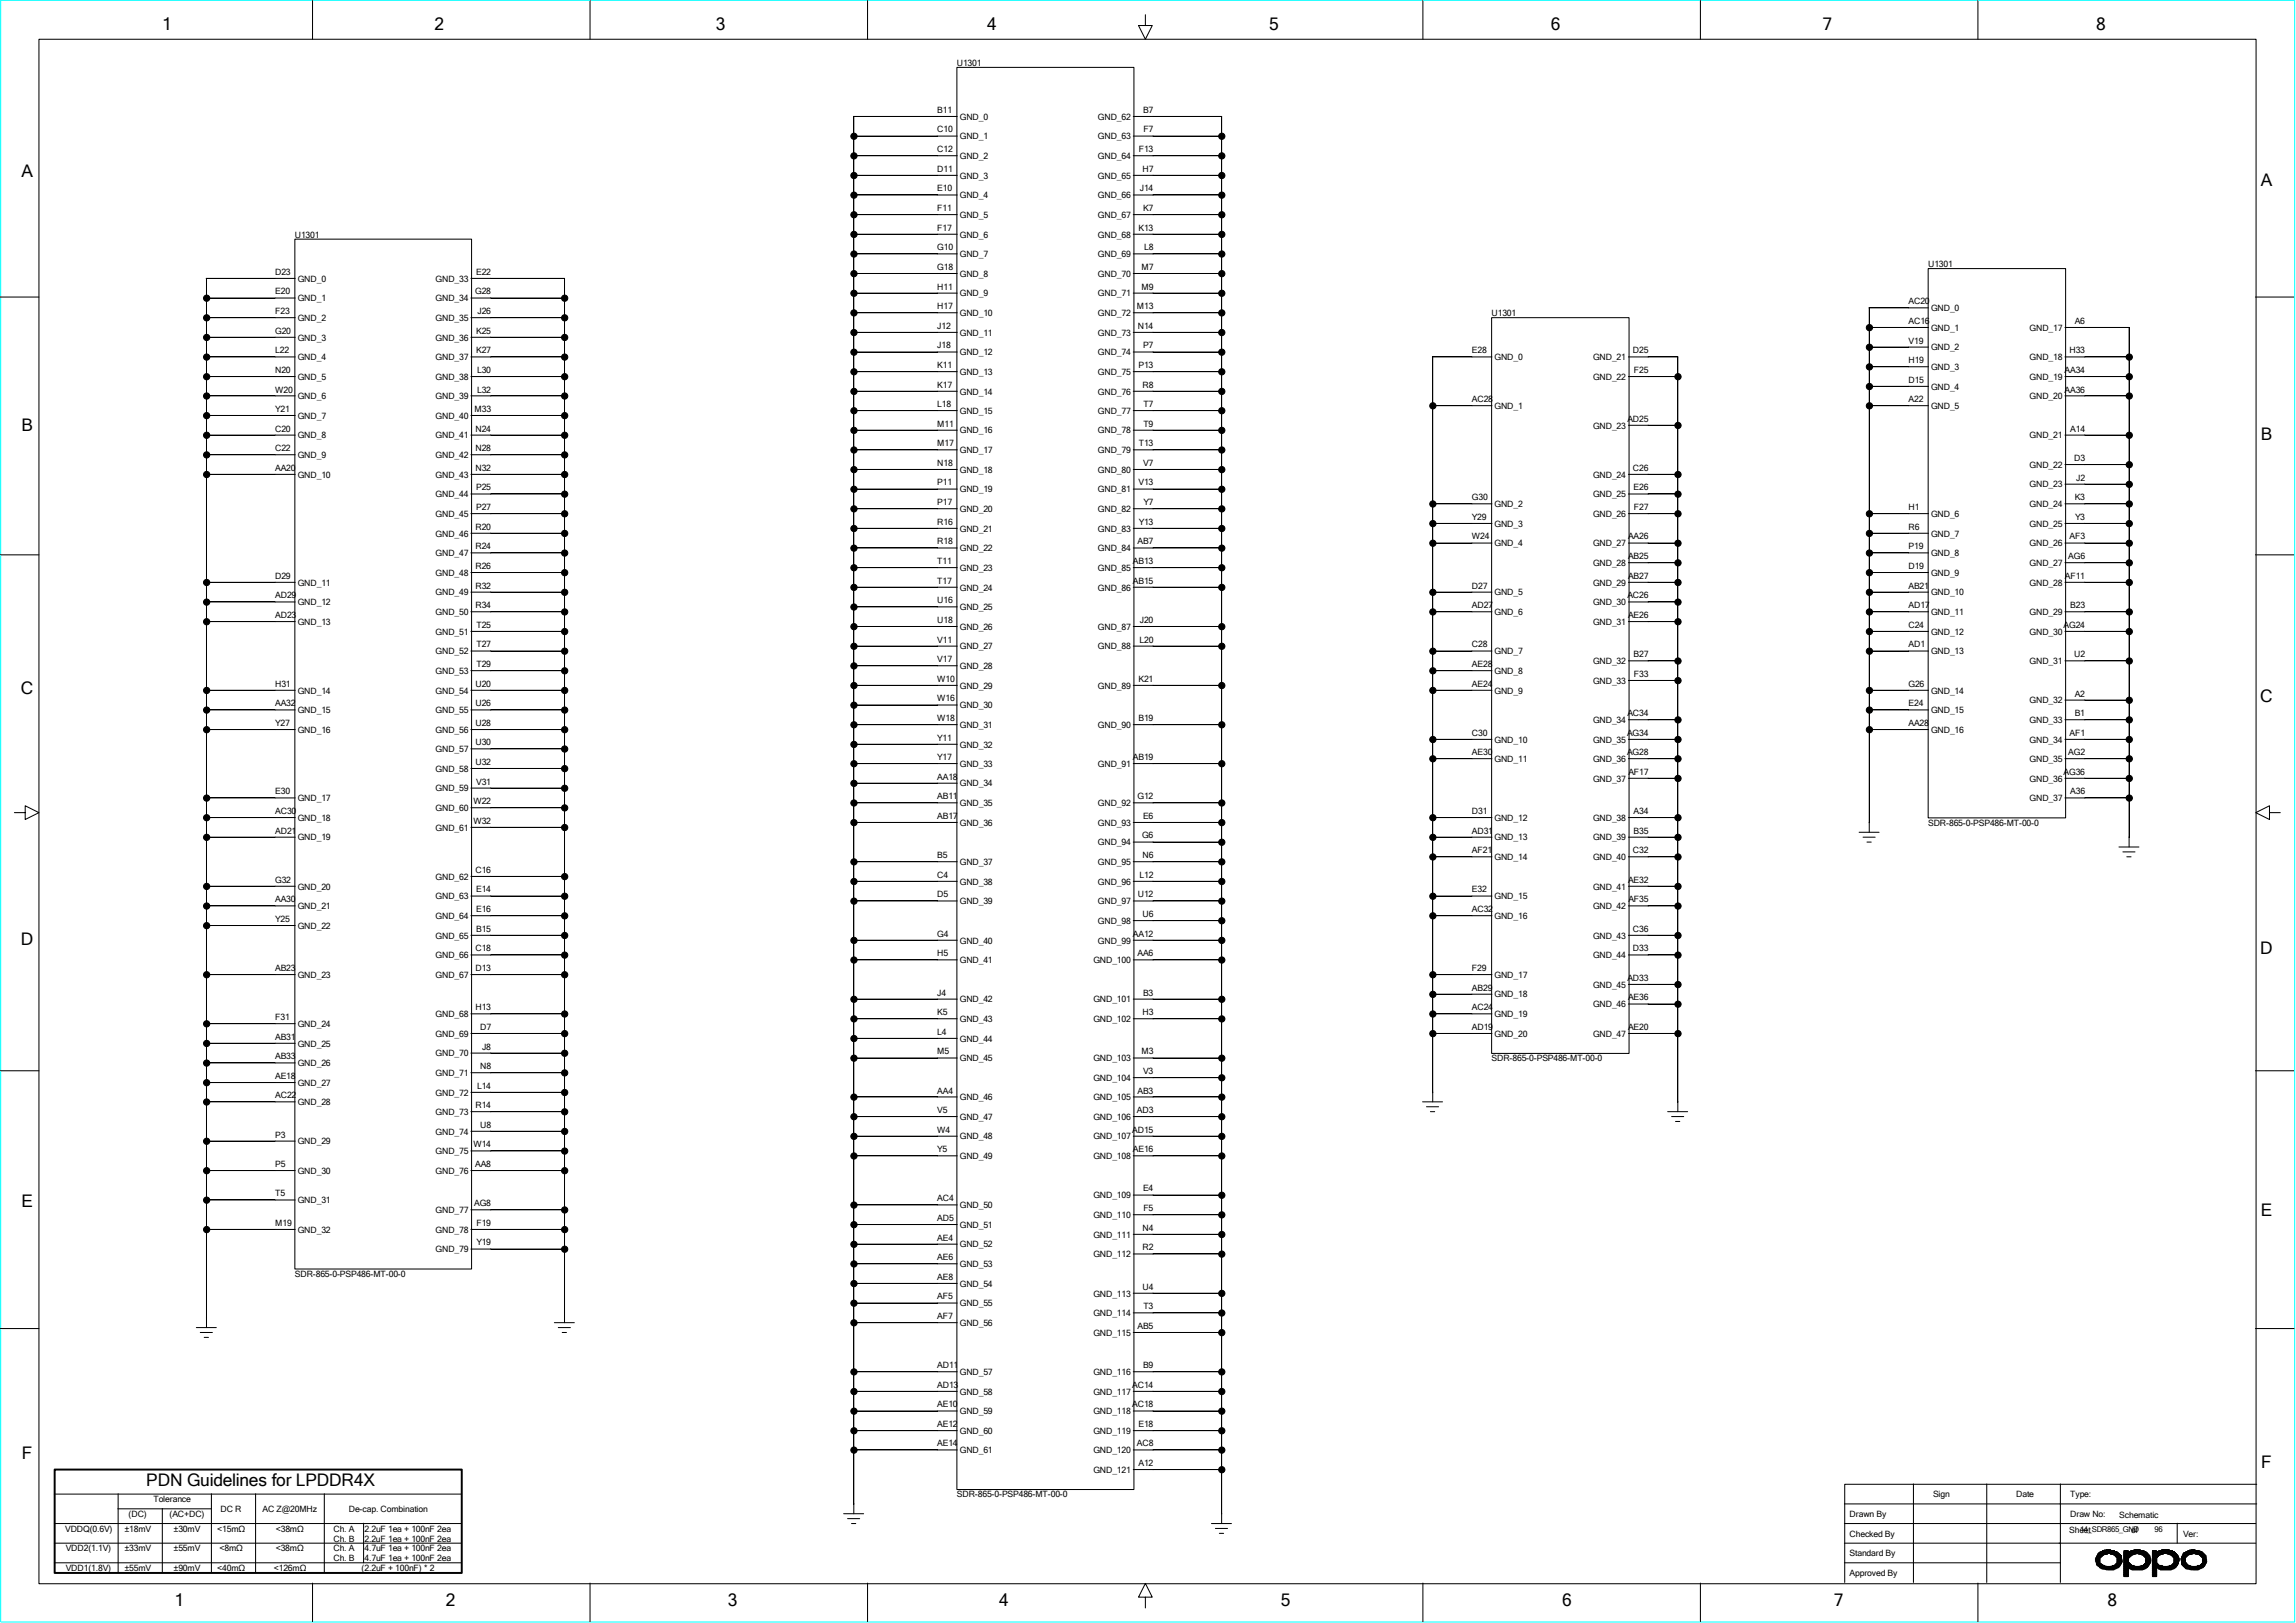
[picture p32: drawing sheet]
<svg xmlns="http://www.w3.org/2000/svg" width="297mm" height="210mm" viewBox="0 0 297 210" stroke-linecap="round" stroke-linejoin="round" font-family="sans-serif">
<defs><g id="words">
<g font-size="2.2">
<text x="21" y="3.9">1</text>
<text x="56.2" y="3.9">2</text>
<text x="92.6" y="3.9">3</text>
<text x="127.7" y="3.9">4</text>
<text x="164.2" y="3.9">5</text>
<text x="200.6" y="3.9">6</text>
<text x="235.8" y="3.9">7</text>
<text x="271.1" y="3.9">8</text>
<text x="2.8" y="22.9">A</text>
<text x="292.5" y="24.1">A</text>
<text x="2.8" y="55.8">B</text>
<text x="292.5" y="57">B</text>
<text x="2.7" y="89.7">C</text>
<text x="292.4" y="90.8">C</text>
<text x="2.7" y="122.3">D</text>
<text x="292.4" y="123.5">D</text>
<text x="2.8" y="156.2">E</text>
<text x="292.5" y="157.4">E</text>
<text x="2.8" y="188.8">F</text>
<text x="292.5" y="189.9">F</text>
<text x="18.9" y="192.2">PDN Guidelines for LPDDR4X</text>
<text x="22.6" y="207.9">1</text>
<text x="57.7" y="207.9">2</text>
<text x="94.1" y="207.9">3</text>
<text x="129.2" y="207.9">4</text>
<text x="165.7" y="207.9">5</text>
<text x="202.1" y="207.9">6</text>
<text x="237.2" y="207.9">7</text>
<text x="272.6" y="207.9">8</text>
</g>
<g font-size="1.1">
<text x="123.8" y="8.5">U1301</text>
<text x="121.2" y="17.1">C10</text>
<text x="121.2" y="14.6">B11</text>
<text x="124.2" y="15.5">GND_0</text>
<text x="142" y="15.5">GND_62</text>
<text x="147.9" y="14.6">B7</text>
<text x="147.9" y="17.1">F7</text>
<text x="121.2" y="22.2">D11</text>
<text x="121.2" y="19.7">C12</text>
<text x="124.2" y="18">GND_1</text>
<text x="124.2" y="20.6">GND_2</text>
<text x="124.2" y="23.1">GND_3</text>
<text x="142" y="18">GND_63</text>
<text x="142" y="20.6">GND_64</text>
<text x="142" y="23.1">GND_65</text>
<text x="147.3" y="19.7">F13</text>
<text x="147.8" y="22.2">H7</text>
<text x="121.2" y="29.8">F17</text>
<text x="121.2" y="27.3">F11</text>
<text x="121.2" y="24.8">E10</text>
<text x="124.2" y="25.7">GND_4</text>
<text x="124.2" y="28.2">GND_5</text>
<text x="142" y="25.7">GND_66</text>
<text x="142" y="28.2">GND_67</text>
<text x="147.3" y="29.8">K13</text>
<text x="147.4" y="24.8">J14</text>
<text x="147.9" y="27.3">K7</text>
<text x="35.6" y="35.6">D23</text>
<text x="38.1" y="30.7">U1301</text>
<text x="61.6" y="35.6">E22</text>
<text x="121.2" y="34.9">G18</text>
<text x="121.2" y="32.4">G10</text>
<text x="124.2" y="30.7">GND_6</text>
<text x="124.2" y="33.3">GND_7</text>
<text x="124.2" y="35.8">GND_8</text>
<text x="142" y="30.7">GND_68</text>
<text x="142" y="33.3">GND_69</text>
<text x="142" y="35.8">GND_70</text>
<text x="147.7" y="34.9">M7</text>
<text x="148" y="32.4">L8</text>
<text x="249.4" y="34.5">U1301</text>
<text x="35.6" y="40.6">F23</text>
<text x="35.6" y="38.1">E20</text>
<text x="38.5" y="36.4">GND_0</text>
<text x="38.5" y="39">GND_1</text>
<text x="38.5" y="41.5">GND_2</text>
<text x="56.3" y="36.4">GND_33</text>
<text x="56.3" y="39">GND_34</text>
<text x="56.3" y="41.5">GND_35</text>
<text x="61.5" y="38.1">G28</text>
<text x="61.8" y="40.6">J26</text>
<text x="121.2" y="40">H17</text>
<text x="121.2" y="37.5">H11</text>
<text x="124.2" y="38.4">GND_9</text>
<text x="124.2" y="40.9">GND_10</text>
<text x="142" y="38.4">GND_71</text>
<text x="142" y="40.9">GND_72</text>
<text x="147.1" y="40">M13</text>
<text x="147.7" y="37.5">M9</text>
<text x="193" y="40.9">U1301</text>
<text x="246.9" y="41.9">AC16</text>
<text x="246.9" y="39.4">AC20</text>
<text x="249.8" y="40.3">GND_0</text>
<text x="268.4" y="41.9">A6</text>
<text x="35.6" y="45.7">L22</text>
<text x="35.6" y="43.2">G20</text>
<text x="38.5" y="44.1">GND_3</text>
<text x="38.5" y="46.6">GND_4</text>
<text x="56.3" y="44.1">GND_36</text>
<text x="56.3" y="46.6">GND_37</text>
<text x="61.6" y="45.7">K27</text>
<text x="61.6" y="43.2">K25</text>
<text x="121.2" y="47.6">K11</text>
<text x="121.2" y="45.1">J18</text>
<text x="121.2" y="42.5">J12</text>
<text x="124.2" y="43.4">GND_11</text>
<text x="124.2" y="46">GND_12</text>
<text x="142" y="43.4">GND_73</text>
<text x="142" y="46">GND_74</text>
<text x="147.2" y="42.5">N14</text>
<text x="147.3" y="47.6">P13</text>
<text x="147.9" y="45.1">P7</text>
<text x="190.4" y="45.7">E28</text>
<text x="193.3" y="46.6">GND_0</text>
<text x="206.1" y="46.6">GND_21</text>
<text x="211.2" y="45.7">D25</text>
<text x="246.9" y="47">H19</text>
<text x="246.9" y="44.4">V19</text>
<text x="249.8" y="42.8">GND_1</text>
<text x="249.8" y="45.3">GND_2</text>
<text x="249.8" y="47.9">GND_3</text>
<text x="262.6" y="42.8">GND_17</text>
<text x="262.6" y="46.6">GND_18</text>
<text x="267.7" y="45.7">H33</text>
<text x="35.6" y="53.3">Y21</text>
<text x="35.6" y="50.8">W20</text>
<text x="35.6" y="48.3">N20</text>
<text x="38.5" y="49.1">GND_5</text>
<text x="38.5" y="51.6">GND_6</text>
<text x="56.3" y="49.1">GND_38</text>
<text x="56.3" y="51.6">GND_39</text>
<text x="61.4" y="53.3">M33</text>
<text x="61.7" y="50.8">L32</text>
<text x="61.7" y="48.3">L30</text>
<text x="121.2" y="52.7">L18</text>
<text x="121.2" y="50.2">K17</text>
<text x="124.2" y="48.5">GND_13</text>
<text x="124.2" y="51.1">GND_14</text>
<text x="124.2" y="53.6">GND_15</text>
<text x="142" y="48.5">GND_75</text>
<text x="142" y="51.1">GND_76</text>
<text x="142" y="53.6">GND_77</text>
<text x="147.8" y="50.2">R8</text>
<text x="147.9" y="52.7">T7</text>
<text x="190.4" y="52">AC28</text>
<text x="193.3" y="52.9">GND_1</text>
<text x="206.1" y="49.1">GND_22</text>
<text x="211.4" y="48.3">F25</text>
<text x="246.9" y="52">A22</text>
<text x="246.9" y="49.5">D15</text>
<text x="249.8" y="50.4">GND_4</text>
<text x="249.8" y="52.9">GND_5</text>
<text x="262.6" y="49.1">GND_19</text>
<text x="262.6" y="51.6">GND_20</text>
<text x="267.1" y="50.8">AA36</text>
<text x="267.1" y="48.3">AA34</text>
<text x="35.6" y="58.4">C22</text>
<text x="35.6" y="55.8">C20</text>
<text x="38.5" y="54.2">GND_7</text>
<text x="38.5" y="56.7">GND_8</text>
<text x="38.5" y="59.3">GND_9</text>
<text x="56.3" y="54.2">GND_40</text>
<text x="56.3" y="56.7">GND_41</text>
<text x="56.3" y="59.3">GND_42</text>
<text x="61.5" y="58.4">N28</text>
<text x="61.5" y="55.8">N24</text>
<text x="121.2" y="57.7">M17</text>
<text x="121.2" y="55.2">M11</text>
<text x="124.2" y="56.1">GND_16</text>
<text x="124.2" y="58.6">GND_17</text>
<text x="142" y="56.1">GND_78</text>
<text x="142" y="58.6">GND_79</text>
<text x="147.3" y="57.7">T13</text>
<text x="147.9" y="55.2">T9</text>
<text x="206.1" y="55.5">GND_23</text>
<text x="210.5" y="54.6">AD25</text>
<text x="262.6" y="56.7">GND_21</text>
<text x="267.8" y="55.8">A14</text>
<text x="268.3" y="59.6">D3</text>
<text x="35.6" y="60.9">AA20</text>
<text x="38.5" y="61.8">GND_10</text>
<text x="56.3" y="61.8">GND_43</text>
<text x="56.3" y="64.3">GND_44</text>
<text x="61.5" y="60.9">N32</text>
<text x="61.6" y="66">P27</text>
<text x="61.6" y="63.5">P25</text>
<text x="121.2" y="65.4">P17</text>
<text x="121.2" y="62.8">P11</text>
<text x="121.2" y="60.3">N18</text>
<text x="124.2" y="61.2">GND_18</text>
<text x="124.2" y="63.7">GND_19</text>
<text x="142" y="61.2">GND_80</text>
<text x="142" y="63.7">GND_81</text>
<text x="147.3" y="62.8">V13</text>
<text x="147.9" y="60.3">V7</text>
<text x="147.9" y="65.4">Y7</text>
<text x="190.4" y="64.7">G30</text>
<text x="193.3" y="65.6">GND_2</text>
<text x="206.1" y="61.8">GND_24</text>
<text x="206.1" y="64.3">GND_25</text>
<text x="211.2" y="60.9">C26</text>
<text x="211.3" y="63.5">E26</text>
<text x="211.4" y="66">F27</text>
<text x="246.9" y="66">H1</text>
<text x="262.6" y="60.5">GND_22</text>
<text x="262.6" y="63.1">GND_23</text>
<text x="262.6" y="65.6">GND_24</text>
<text x="268.4" y="64.7">K3</text>
<text x="268.6" y="62.2">J2</text>
<text x="56.3" y="66.9">GND_45</text>
<text x="56.3" y="69.4">GND_46</text>
<text x="56.3" y="72">GND_47</text>
<text x="61.5" y="71.1">R24</text>
<text x="61.5" y="68.5">R20</text>
<text x="121.2" y="70.4">R18</text>
<text x="121.2" y="67.9">R16</text>
<text x="124.2" y="66.3">GND_20</text>
<text x="124.2" y="68.8">GND_21</text>
<text x="124.2" y="71.3">GND_22</text>
<text x="142" y="66.3">GND_82</text>
<text x="142" y="68.8">GND_83</text>
<text x="142" y="71.3">GND_84</text>
<text x="147.2" y="70.4">AB7</text>
<text x="147.3" y="67.9">Y13</text>
<text x="190.4" y="69.8">W24</text>
<text x="190.4" y="67.3">Y29</text>
<text x="193.3" y="68.2">GND_3</text>
<text x="193.3" y="70.7">GND_4</text>
<text x="206.1" y="66.9">GND_26</text>
<text x="206.1" y="70.7">GND_27</text>
<text x="210.6" y="69.8">AA26</text>
<text x="246.9" y="71.1">P19</text>
<text x="246.9" y="68.5">R6</text>
<text x="249.8" y="66.9">GND_6</text>
<text x="249.8" y="69.4">GND_7</text>
<text x="249.8" y="72">GND_8</text>
<text x="262.6" y="68.2">GND_25</text>
<text x="262.6" y="70.7">GND_26</text>
<text x="267.7" y="69.8">AF3</text>
<text x="268.4" y="67.3">Y3</text>
<text x="35.6" y="77.4">AD29</text>
<text x="35.6" y="74.9">D29</text>
<text x="38.5" y="75.8">GND_11</text>
<text x="56.3" y="74.5">GND_48</text>
<text x="56.3" y="77">GND_49</text>
<text x="61.5" y="76.2">R32</text>
<text x="61.5" y="73.6">R26</text>
<text x="121.2" y="75.5">T17</text>
<text x="121.2" y="73">T11</text>
<text x="124.2" y="73.9">GND_23</text>
<text x="124.2" y="76.4">GND_24</text>
<text x="142" y="73.9">GND_85</text>
<text x="142" y="76.4">GND_86</text>
<text x="146.6" y="75.5">AB15</text>
<text x="146.6" y="73">AB13</text>
<text x="190.4" y="76.2">D27</text>
<text x="193.3" y="77">GND_5</text>
<text x="206.1" y="73.2">GND_28</text>
<text x="206.1" y="75.8">GND_29</text>
<text x="210.5" y="77.4">AC26</text>
<text x="210.6" y="74.9">AB27</text>
<text x="210.6" y="72.3">AB25</text>
<text x="246.9" y="76.2">AB21</text>
<text x="246.9" y="73.6">D19</text>
<text x="249.8" y="74.5">GND_9</text>
<text x="249.8" y="77">GND_10</text>
<text x="262.6" y="73.2">GND_27</text>
<text x="262.6" y="75.8">GND_28</text>
<text x="267.1" y="74.9">AF11</text>
<text x="267.5" y="72.3">AG6</text>
<text x="35.6" y="80">AD23</text>
<text x="38.5" y="78.3">GND_12</text>
<text x="38.5" y="80.9">GND_13</text>
<text x="56.3" y="79.6">GND_50</text>
<text x="56.3" y="82.1">GND_51</text>
<text x="61.5" y="78.7">R34</text>
<text x="61.6" y="83.8">T27</text>
<text x="61.6" y="81.2">T25</text>
<text x="121.2" y="83.1">V11</text>
<text x="121.2" y="80.6">U18</text>
<text x="121.2" y="78.1">U16</text>
<text x="124.2" y="79">GND_25</text>
<text x="124.2" y="81.5">GND_26</text>
<text x="142" y="81.5">GND_87</text>
<text x="147.4" y="83.1">L20</text>
<text x="147.4" y="80.6">J20</text>
<text x="190.4" y="83.8">C28</text>
<text x="190.4" y="78.7">AD27</text>
<text x="193.3" y="79.6">GND_6</text>
<text x="206.1" y="78.3">GND_30</text>
<text x="206.1" y="80.9">GND_31</text>
<text x="210.6" y="80">AE26</text>
<text x="246.9" y="83.8">AD1</text>
<text x="246.9" y="81.2">C24</text>
<text x="246.9" y="78.7">AD17</text>
<text x="249.8" y="79.6">GND_11</text>
<text x="249.8" y="82.1">GND_12</text>
<text x="262.6" y="79.6">GND_29</text>
<text x="262.6" y="82.1">GND_30</text>
<text x="267" y="81.2">AG24</text>
<text x="267.8" y="78.7">B23</text>
<text x="35.6" y="88.9">H31</text>
<text x="38.5" y="89.7">GND_14</text>
<text x="56.3" y="84.7">GND_52</text>
<text x="56.3" y="87.2">GND_53</text>
<text x="56.3" y="89.7">GND_54</text>
<text x="61.5" y="88.9">U20</text>
<text x="61.6" y="86.3">T29</text>
<text x="121.2" y="88.2">W10</text>
<text x="121.2" y="85.7">V17</text>
<text x="124.2" y="84">GND_27</text>
<text x="124.2" y="86.6">GND_28</text>
<text x="124.2" y="89.1">GND_29</text>
<text x="142" y="84">GND_88</text>
<text x="142" y="89.1">GND_89</text>
<text x="147.3" y="88.2">K21</text>
<text x="190.4" y="88.9">AE24</text>
<text x="190.4" y="86.3">AE28</text>
<text x="193.3" y="84.7">GND_7</text>
<text x="193.3" y="87.2">GND_8</text>
<text x="193.3" y="89.7">GND_9</text>
<text x="206.1" y="85.9">GND_32</text>
<text x="206.1" y="88.5">GND_33</text>
<text x="211.3" y="85">B27</text>
<text x="211.4" y="87.6">F33</text>
<text x="246.9" y="88.9">G26</text>
<text x="249.8" y="84.7">GND_13</text>
<text x="249.8" y="89.7">GND_14</text>
<text x="262.6" y="85.9">GND_31</text>
<text x="268.3" y="85">U2</text>
<text x="35.6" y="93.9">Y27</text>
<text x="35.6" y="91.4">AA32</text>
<text x="38.5" y="92.3">GND_15</text>
<text x="38.5" y="94.8">GND_16</text>
<text x="56.3" y="92.3">GND_55</text>
<text x="56.3" y="94.8">GND_56</text>
<text x="61.5" y="93.9">U28</text>
<text x="61.5" y="91.4">U26</text>
<text x="121.2" y="95.8">Y11</text>
<text x="121.2" y="93.3">W18</text>
<text x="121.2" y="90.8">W16</text>
<text x="124.2" y="91.7">GND_30</text>
<text x="124.2" y="94.2">GND_31</text>
<text x="142" y="94.2">GND_90</text>
<text x="147.3" y="93.3">B19</text>
<text x="190.4" y="95.2">C30</text>
<text x="206.1" y="93.6">GND_34</text>
<text x="210.5" y="95.2">AG34</text>
<text x="210.5" y="92.7">AC34</text>
<text x="246.9" y="93.9">AA28</text>
<text x="246.9" y="91.4">E24</text>
<text x="249.8" y="92.3">GND_15</text>
<text x="249.8" y="94.8">GND_16</text>
<text x="262.6" y="91">GND_32</text>
<text x="262.6" y="93.6">GND_33</text>
<text x="267.7" y="95.2">AF1</text>
<text x="268.4" y="92.7">B1</text>
<text x="268.4" y="90.1">A2</text>
<text x="56.3" y="97.3">GND_57</text>
<text x="56.3" y="99.9">GND_58</text>
<text x="61.5" y="99">U32</text>
<text x="61.5" y="96.4">U30</text>
<text x="61.6" y="101.5">V31</text>
<text x="121.2" y="100.9">AA18</text>
<text x="121.2" y="98.3">Y17</text>
<text x="124.2" y="96.7">GND_32</text>
<text x="124.2" y="99.2">GND_33</text>
<text x="124.2" y="101.8">GND_34</text>
<text x="142" y="99.2">GND_91</text>
<text x="146.6" y="98.3">AB19</text>
<text x="190.4" y="97.7">AE30</text>
<text x="193.3" y="96.1">GND_10</text>
<text x="193.3" y="98.6">GND_11</text>
<text x="206.1" y="96.1">GND_35</text>
<text x="206.1" y="98.6">GND_36</text>
<text x="206.1" y="101.1">GND_37</text>
<text x="210.5" y="97.7">AG28</text>
<text x="210.7" y="100.2">AF17</text>
<text x="262.6" y="96.1">GND_34</text>
<text x="262.6" y="98.6">GND_35</text>
<text x="262.6" y="101.1">GND_36</text>
<text x="267" y="100.2">AG36</text>
<text x="267.5" y="97.7">AG2</text>
<text x="35.6" y="107.9">AD21</text>
<text x="35.6" y="105.3">AC30</text>
<text x="35.6" y="102.8">E30</text>
<text x="38.5" y="103.7">GND_17</text>
<text x="38.5" y="106.2">GND_18</text>
<text x="56.3" y="102.4">GND_59</text>
<text x="56.3" y="104.9">GND_60</text>
<text x="56.3" y="107.5">GND_61</text>
<text x="61.3" y="106.6">W32</text>
<text x="61.3" y="104.1">W22</text>
<text x="121.2" y="106">AB17</text>
<text x="121.2" y="103.4">AB11</text>
<text x="124.2" y="104.3">GND_35</text>
<text x="124.2" y="106.8">GND_36</text>
<text x="142" y="104.3">GND_92</text>
<text x="142" y="106.8">GND_93</text>
<text x="147.2" y="103.4">G12</text>
<text x="147.9" y="106">E6</text>
<text x="190.4" y="107.9">AD31</text>
<text x="190.4" y="105.3">D31</text>
<text x="193.3" y="106.2">GND_12</text>
<text x="206.1" y="106.2">GND_38</text>
<text x="211.3" y="107.9">B35</text>
<text x="211.3" y="105.3">A34</text>
<text x="249.4" y="106.8">SDR-865-0-PSP486-MT-00-0</text>
<text x="262.6" y="103.7">GND_37</text>
<text x="267.8" y="102.8">A36</text>
<text x="38.5" y="108.8">GND_19</text>
<text x="56.3" y="113.8">GND_62</text>
<text x="61.5" y="112.9">C16</text>
<text x="121.2" y="113.6">C4</text>
<text x="121.2" y="111">B5</text>
<text x="124.2" y="111.9">GND_37</text>
<text x="142" y="109.4">GND_94</text>
<text x="142" y="111.9">GND_95</text>
<text x="147.4" y="113.6">L12</text>
<text x="147.7" y="108.5">G6</text>
<text x="147.8" y="111">N6</text>
<text x="190.4" y="110.4">AF21</text>
<text x="193.3" y="108.8">GND_13</text>
<text x="193.3" y="111.3">GND_14</text>
<text x="206.1" y="108.8">GND_39</text>
<text x="206.1" y="111.3">GND_40</text>
<text x="211.2" y="110.4">C32</text>
<text x="35.6" y="119.3">Y25</text>
<text x="35.6" y="116.8">AA30</text>
<text x="35.6" y="114.2">G32</text>
<text x="38.5" y="115.1">GND_20</text>
<text x="38.5" y="117.6">GND_21</text>
<text x="56.3" y="116.4">GND_63</text>
<text x="56.3" y="118.9">GND_64</text>
<text x="61.6" y="118">E16</text>
<text x="61.6" y="115.5">E14</text>
<text x="121.2" y="116.1">D5</text>
<text x="124.2" y="114.5">GND_38</text>
<text x="124.2" y="117">GND_39</text>
<text x="142" y="114.5">GND_96</text>
<text x="142" y="117">GND_97</text>
<text x="142" y="119.5">GND_98</text>
<text x="147.2" y="116.1">U12</text>
<text x="147.8" y="118.7">U6</text>
<text x="190.4" y="118">AC32</text>
<text x="190.4" y="115.5">E32</text>
<text x="193.3" y="116.4">GND_15</text>
<text x="193.3" y="118.9">GND_16</text>
<text x="206.1" y="115.1">GND_41</text>
<text x="206.1" y="117.6">GND_42</text>
<text x="210.6" y="114.2">AE32</text>
<text x="210.7" y="116.8">AF35</text>
<text x="35.6" y="125.6">AB23</text>
<text x="38.5" y="120.2">GND_22</text>
<text x="56.3" y="121.5">GND_65</text>
<text x="56.3" y="124">GND_66</text>
<text x="61.5" y="125.6">D13</text>
<text x="61.5" y="123.1">C18</text>
<text x="61.6" y="120.6">B15</text>
<text x="121.2" y="123.7">H5</text>
<text x="121.2" y="121.2">G4</text>
<text x="124.2" y="122.1">GND_40</text>
<text x="124.2" y="124.6">GND_41</text>
<text x="141.4" y="124.6">GND_100</text>
<text x="142" y="122.1">GND_99</text>
<text x="146.6" y="121.2">AA12</text>
<text x="147.2" y="123.7">AA6</text>
<text x="190.4" y="125.6">F29</text>
<text x="206.1" y="121.5">GND_43</text>
<text x="206.1" y="124">GND_44</text>
<text x="211.2" y="123.1">D33</text>
<text x="211.2" y="120.6">C36</text>
<text x="35.6" y="132">F31</text>
<text x="38.5" y="126.5">GND_23</text>
<text x="56.3" y="126.5">GND_67</text>
<text x="56.3" y="131.6">GND_68</text>
<text x="61.5" y="130.7">H13</text>
<text x="121.2" y="131.4">K5</text>
<text x="121.2" y="128.8">J4</text>
<text x="124.2" y="129.7">GND_42</text>
<text x="141.4" y="129.7">GND_101</text>
<text x="147.8" y="131.4">H3</text>
<text x="147.9" y="128.8">B3</text>
<text x="190.4" y="130.7">AC24</text>
<text x="190.4" y="128.2">AB29</text>
<text x="193.3" y="126.5">GND_17</text>
<text x="193.3" y="129.1">GND_18</text>
<text x="193.3" y="131.6">GND_19</text>
<text x="206.1" y="127.8">GND_45</text>
<text x="206.1" y="130.3">GND_46</text>
<text x="210.5" y="126.9">AD33</text>
<text x="210.6" y="129.5">AE36</text>
<text x="35.6" y="137.1">AB33</text>
<text x="35.6" y="134.5">AB31</text>
<text x="38.5" y="132.9">GND_24</text>
<text x="38.5" y="135.4">GND_25</text>
<text x="38.5" y="138">GND_26</text>
<text x="56.3" y="134.2">GND_69</text>
<text x="56.3" y="136.7">GND_70</text>
<text x="62.1" y="133.3">D7</text>
<text x="62.4" y="135.8">J8</text>
<text x="121.2" y="136.4">M5</text>
<text x="121.2" y="133.9">L4</text>
<text x="124.2" y="132.2">GND_43</text>
<text x="124.2" y="134.8">GND_44</text>
<text x="124.2" y="137.3">GND_45</text>
<text x="141.4" y="132.2">GND_102</text>
<text x="141.4" y="137.3">GND_103</text>
<text x="147.7" y="136.4">M3</text>
<text x="190.4" y="133.3">AD19</text>
<text x="193" y="137.3">SDR-865-0-PSP486-MT-00-0</text>
<text x="193.3" y="134.2">GND_20</text>
<text x="206.1" y="134.2">GND_47</text>
<text x="210.6" y="133.3">AE20</text>
<text x="35.6" y="142.1">AC22</text>
<text x="35.6" y="139.6">AE18</text>
<text x="38.5" y="140.5">GND_27</text>
<text x="38.5" y="143">GND_28</text>
<text x="56.3" y="139.2">GND_71</text>
<text x="56.3" y="141.8">GND_72</text>
<text x="61.5" y="143.4">R14</text>
<text x="61.7" y="140.9">L14</text>
<text x="62.1" y="138.3">N8</text>
<text x="121.2" y="141.5">AA4</text>
<text x="124.2" y="142.4">GND_46</text>
<text x="141.4" y="139.9">GND_104</text>
<text x="141.4" y="142.4">GND_105</text>
<text x="147.2" y="141.5">AB3</text>
<text x="147.9" y="139">V3</text>
<text x="35.6" y="147.2">P3</text>
<text x="38.5" y="148.1">GND_29</text>
<text x="56.3" y="144.3">GND_73</text>
<text x="56.3" y="146.8">GND_74</text>
<text x="56.3" y="149.4">GND_75</text>
<text x="61.3" y="148.5">W14</text>
<text x="62.1" y="145.9">U8</text>
<text x="121.2" y="149.1">Y5</text>
<text x="121.2" y="146.6">W4</text>
<text x="121.2" y="144">V5</text>
<text x="124.2" y="144.9">GND_47</text>
<text x="124.2" y="147.4">GND_48</text>
<text x="124.2" y="150">GND_49</text>
<text x="141.4" y="144.9">GND_106</text>
<text x="141.4" y="147.4">GND_107</text>
<text x="141.4" y="150">GND_108</text>
<text x="146.5" y="146.6">AD15</text>
<text x="146.6" y="149.1">AE16</text>
<text x="147.1" y="144">AD3</text>
<text x="35.6" y="154.8">T5</text>
<text x="35.6" y="151">P5</text>
<text x="38.5" y="151.9">GND_30</text>
<text x="38.5" y="155.7">GND_31</text>
<text x="56.3" y="151.9">GND_76</text>
<text x="61.5" y="151">AA8</text>
<text x="121.2" y="155.4">AC4</text>
<text x="141.4" y="155.1">GND_109</text>
<text x="147.9" y="154.2">E4</text>
<text x="35.6" y="158.6">M19</text>
<text x="38.5" y="159.5">GND_32</text>
<text x="56.3" y="157">GND_77</text>
<text x="56.3" y="159.5">GND_78</text>
<text x="61.3" y="156.1">AG8</text>
<text x="61.6" y="161.2">Y19</text>
<text x="61.6" y="158.6">F19</text>
<text x="121.2" y="160.5">AE4</text>
<text x="121.2" y="158">AD5</text>
<text x="124.2" y="156.3">GND_50</text>
<text x="124.2" y="158.9">GND_51</text>
<text x="124.2" y="161.4">GND_52</text>
<text x="141.4" y="157.6">GND_110</text>
<text x="141.4" y="160.1">GND_111</text>
<text x="147.8" y="161.8">R2</text>
<text x="147.8" y="159.3">N4</text>
<text x="147.9" y="156.7">F5</text>
<text x="38.1" y="165.2">SDR-865-0-PSP486-MT-00-0</text>
<text x="56.3" y="162.1">GND_79</text>
<text x="121.2" y="165.6">AE8</text>
<text x="121.2" y="163.1">AE6</text>
<text x="124.2" y="164">GND_53</text>
<text x="124.2" y="166.5">GND_54</text>
<text x="141.4" y="162.7">GND_112</text>
<text x="141.4" y="167.8">GND_113</text>
<text x="147.8" y="166.9">U4</text>
<text x="121.2" y="170.7">AF7</text>
<text x="121.2" y="168.1">AF5</text>
<text x="124.2" y="169">GND_55</text>
<text x="124.2" y="171.6">GND_56</text>
<text x="141.4" y="170.3">GND_114</text>
<text x="141.4" y="172.8">GND_115</text>
<text x="147.2" y="172">AB5</text>
<text x="147.9" y="169.4">T3</text>
<text x="121.2" y="179.6">AD13</text>
<text x="121.2" y="177">AD11</text>
<text x="124.2" y="177.9">GND_57</text>
<text x="141.4" y="177.9">GND_116</text>
<text x="146.5" y="179.6">AC14</text>
<text x="147.9" y="177">B9</text>
<text x="121.2" y="184.7">AE12</text>
<text x="121.2" y="182.1">AE10</text>
<text x="124.2" y="180.5">GND_58</text>
<text x="124.2" y="183">GND_59</text>
<text x="124.2" y="185.5">GND_60</text>
<text x="141.4" y="180.5">GND_117</text>
<text x="141.4" y="183">GND_118</text>
<text x="141.4" y="185.5">GND_119</text>
<text x="146.5" y="182.1">AC18</text>
<text x="147.3" y="184.7">E18</text>
<text x="121.2" y="187.2">AE14</text>
<text x="124.2" y="188">GND_61</text>
<text x="141.4" y="188">GND_120</text>
<text x="141.4" y="190.6">GND_121</text>
<text x="147.1" y="187.2">AC8</text>
<text x="147.3" y="189.7">A12</text>
<text x="16.6" y="196.3">(DC)</text>
<text x="19.9" y="194.4">Tolerance</text>
<text x="21.9" y="196.3">(AC+DC)</text>
<text x="28.5" y="195.7">DC R</text>
<text x="34" y="195.7">AC Z@20MHz</text>
<text x="45.1" y="195.7">De-cap. Combination</text>
<text x="123.8" y="193.8">SDR-865-0-PSP486-MT-00-0</text>
<text x="239.3" y="196.3">Drawn By</text>
<text x="250.1" y="193.8">Sign</text>
<text x="260.8" y="193.8">Date</text>
<text x="267.8" y="196.3">Draw No:</text>
<text x="267.8" y="193.8">Type:</text>
<text x="274.2" y="196.4">Schematic</text>
<text x="8.4" y="198.2">VDDQ(0.6V)</text>
<text x="8.5" y="200.7">VDD2(1.1V)</text>
<text x="8.5" y="203.3">VDD1(1.8V)</text>
<text x="16.1" y="198.2">±18mV</text>
<text x="16.1" y="200.7">±33mV</text>
<text x="16.1" y="203.3">±55mV</text>
<text x="22.4" y="200.7">±55mV</text>
<text x="22.4" y="198.2">±30mV</text>
<text x="22.4" y="203.3">±90mV</text>
<text x="28.1" y="198.2">&lt;15mΩ</text>
<text x="28.1" y="203.3">&lt;40mΩ</text>
<text x="28.4" y="200.7">&lt;8mΩ</text>
<text x="35.4" y="203.3">&lt;126mΩ</text>
<text x="35.7" y="200.7">&lt;38mΩ</text>
<text x="35.7" y="198.2">&lt;38mΩ</text>
<text x="43.1" y="200.7">Ch. A</text>
<text x="43.1" y="202">Ch. B</text>
<text x="43.1" y="198.2">Ch. A</text>
<text x="43.1" y="199.5">Ch. B</text>
<text x="46.8" y="203.3">(2.2uF + 100nF) * 2</text>
<text x="47.2" y="199.5">2.2uF 1ea + 100nF 2ea</text>
<text x="47.2" y="200.7">4.7uF 1ea + 100nF 2ea</text>
<text x="47.2" y="202">4.7uF 1ea + 100nF 2ea</text>
<text x="47.2" y="198.2">2.2uF 1ea + 100nF 2ea</text>
<text x="239.3" y="198.8">Checked By</text>
<text x="239.3" y="201.4">Standard By</text>
<text x="239.3" y="203.9">Approved By</text>
<text x="267.7" y="198.3">Sheet</text>
<text x="275.7" y="198.3">of</text>
<text x="282.4" y="198.8">Ver:</text>
</g>
<g font-size="1">
<text x="269.1" y="198.2">14_SDR865_GND</text>
<text x="278.7" y="198.2">96</text>
</g>
</g></defs>
<path d="M.1 0h296.7v209.9h-296.7z" fill="none" stroke="#0ff" stroke-width=".13"/>
<g fill="none" stroke="#000" stroke-width=".13">
<path d="M5 5.1h286.8v199.8h-286.8zM40.4 .1v5M76.3 .1v5M110.4 17.6h13.4M110.4 15.1h13.4M110.4 15.1v180.8M112.2 .1v5M123.8 8.7h22.9v184h-22.9zM146.6 15.1h11.4v182M146.6 17.6h11.4M148.2 1.9v1.4h.9l-.9 1.8-.9-1.8h.9M184.1 .1v5"/>
<path d="M220 .1v5M255.9 .1v5M0 38.4h5M26.7 38.6h11.5M26.7 36h11.5M26.7 36v135.8M38.1 30.9h22.9v133.3h-22.9zM60.9 36h12.1v135.2M60.9 38.6h12.1M110.4 37.9h13.4M110.4 35.4h13.4M110.4 30.3h13.4"/>
<path d="M110.4 32.9h13.4M110.4 27.8h13.4M110.4 25.2h13.4M110.4 22.7h13.4M110.4 20.2h13.4M146.6 37.9h11.4M146.6 35.4h11.4M146.6 30.3h11.4M146.6 32.9h11.4M146.6 27.8h11.4M146.6 25.2h11.4M146.6 22.7h11.4"/>
<path d="M146.6 20.2h11.4M241.8 39.8h7.7M241.8 39.8v67.9M249.4 34.8h17.8v71h-17.8zM291.8 38.4h5M26.7 56.3h11.5M26.7 51.2h11.5M26.7 48.7h11.5M26.7 46.2h11.5M26.7 58.8h11.5M26.7 53.8h11.5M26.7 43.6h11.5"/>
<path d="M26.7 41.1h11.5M60.9 56.3h12.1M60.9 51.2h12.1M60.9 48.7h12.1M60.9 46.2h12.1M60.9 58.8h12.1M60.9 53.8h12.1M60.9 43.6h12.1M60.9 41.1h12.1M110.4 58.2h13.4M110.4 55.7h13.4M110.4 53.1h13.4"/>
<path d="M110.4 50.6h13.4M110.4 48.1h13.4M110.4 45.6h13.4M110.4 43h13.4M110.4 40.5h13.4M146.6 58.2h11.4M146.6 55.7h11.4M146.6 53.1h11.4M146.6 50.6h11.4M146.6 48.1h11.4M146.6 45.6h11.4M146.6 43h11.4"/>
<path d="M146.6 40.5h11.4M185.3 52.5h7.7M185.3 46.2h7.7M185.3 46.2v96.4M193 41.1h17.7v95.2h-17.7zM210.7 46.2h6.3v97.6M210.7 48.7h6.3M210.7 55h6.3M241.8 52.5h7.7M241.8 50h7.7M241.8 47.5h7.7M241.8 44.9h7.7"/>
<path d="M241.8 42.4h7.7M267.1 42.4h8.3v67.2M267.1 56.3h8.3M267.1 51.2h8.3M267.1 48.7h8.3M267.1 46.2h8.3M0 71.8h5M26.7 75.4h11.5M26.7 77.9h11.5M26.7 61.4h11.5M60.9 79.2h12.1M60.9 76.6h12.1"/>
<path d="M60.9 74.1h12.1M60.9 71.5h12.1M60.9 69h12.1M60.9 66.5h12.1M60.9 63.9h12.1M60.9 61.4h12.1M110.4 76h13.4M110.4 73.4h13.4M110.4 70.9h13.4M110.4 68.4h13.4M110.4 65.8h13.4M110.4 63.3h13.4"/>
<path d="M110.4 60.7h13.4M110.4 78.5h13.4M146.6 76h11.4M146.6 73.4h11.4M146.6 70.9h11.4M146.6 68.4h11.4M146.6 65.8h11.4M146.6 63.3h11.5M146.6 60.7h11.4M185.3 79.2h7.7M185.3 76.6h7.7M185.3 70.3h7.7"/>
<path d="M185.3 67.7h7.7M185.3 65.2h7.7M210.7 66.5h6.3M210.7 75.4h6.3M210.7 72.8h6.3M210.7 70.3h6.3M210.7 77.9h6.3M210.7 63.9h6.3M210.7 61.4h6.3M241.8 79.2h7.7M241.8 76.6h7.7M241.8 74.1h7.7"/>
<path d="M241.8 71.5h7.7M241.8 69h7.7M241.8 66.5h7.7M267.1 79.2h8.3M267.1 75.4h8.3M267.1 72.8h8.3M267.1 70.3h8.3M267.1 67.7h8.3M267.1 65.2h8.3M267.1 62.7h8.3M267.1 60.1h8.3M291.8 71.8h5"/>
<path d="M26.7 94.4h11.5M26.7 91.9h11.5M26.7 89.3h11.5M26.7 80.4h11.5M60.9 94.4h12.1M60.9 91.9h12.1M60.9 89.3h12.1M60.9 84.2h12.1M60.9 81.7h12.1M60.9 86.8h12.1M60.9 99.4h12.1M60.9 96.9h12.1"/>
<path d="M110.4 98.8h13.4M110.4 93.8h13.4M110.4 88.7h13.4M110.4 83.6h13.4M110.4 81.1h13.4M110.4 96.3h13.4M110.4 91.2h13.4M110.4 86.1h13.4M146.6 98.8h11.4M146.6 93.8h11.4M146.6 88.7h11.4M146.6 83.6h11.4"/>
<path d="M146.6 81.1h11.4M185.3 89.3h7.7M185.3 84.2h7.7M185.3 98.2h7.7M185.3 95.7h7.7M185.3 86.8h7.7M210.7 98.2h6.3M210.7 95.7h6.3M210.7 93.1h6.3M210.7 85.5h6.3M210.7 88.1h6.3M210.7 80.4h6.3"/>
<path d="M241.8 94.4h7.7M241.8 91.9h7.7M241.8 89.3h7.7M241.8 84.2h7.7M241.8 81.7h7.7M267.1 81.7h8.3M267.1 98.2h8.3M267.1 95.7h8.3M267.1 93.1h8.3M267.1 90.6h8.3M267.1 85.5h8.3M1.9 105.2h1.4v-.9l1.7 .9-1.7 .8v-.8"/>
<path d="M26.7 108.3h11.5M26.7 103.3h11.5M26.7 105.8h11.5M26.7 114.7h11.5M26.7 117.2h11.5M26.7 119.8h11.5M60.9 118.5h12.1M60.9 116h12.1M60.9 113.4h12.1M60.9 107.1h12.1M60.9 104.5h12.1M60.9 102h12.1"/>
<path d="M110.4 116.6h13.4M110.4 114h13.4M110.4 111.5h13.4M110.4 106.4h13.4M110.4 103.9h13.4M110.4 101.3h13.4M146.6 109h11.4M146.6 119.1h11.4M146.6 116.6h11.4M146.6 114h11.4M146.6 111.5h11.4M146.6 106.4h11.4"/>
<path d="M146.6 103.9h11.4M185.3 110.9h7.7M185.3 108.3h7.7M185.3 118.5h7.7M185.3 116h7.7M185.3 105.8h7.7M210.7 110.9h6.3M210.7 108.3h6.3M210.7 100.7h6.3M210.7 105.8h6.3M210.7 114.7h6.3M210.7 117.2h6.3"/>
<path d="M240.5 107.7h2.6M241 108.3h1.6M241.5 109h.6M267.1 103.3h8.3M267.1 100.7h8.3M274.1 109.6h2.6M274.6 110.2h1.6M275.1 110.9h.6M293.6 105.2v-.9l-1.8 .9 1.8 .8v-.8h1.4M0 138.6h5M26.7 126.1h11.5M26.7 137.5h11.5"/>
<path d="M26.7 135h11.5M26.7 132.5h11.5M60.9 133.7h12.1M60.9 131.2h12.1M60.9 126.1h12.1M60.9 121h12.1M60.9 123.6h12.1M60.9 138.8h12.1M60.9 136.3h12.1M110.4 136.9h13.4M110.4 131.8h13.4M110.4 129.3h13.4"/>
<path d="M110.4 124.2h13.4M110.4 121.7h13.4M110.4 134.4h13.4M146.6 139.4h11.4M146.6 136.9h11.4M146.6 131.8h11.4M146.6 129.3h11.4M146.6 124.2h11.4M146.6 121.7h11.4M185.3 133.7h7.7M185.3 131.2h7.7M185.3 128.7h7.7"/>
<path d="M185.3 126.1h7.7M210.7 133.7h6.3M210.7 121h6.3M210.7 123.6h6.3M210.7 127.4h6.3M210.7 129.9h6.3M291.8 138.6h5M26.7 142.6h11.5M26.7 159.1h11.5M26.7 155.3h11.5M26.7 151.5h11.5M26.7 147.7h11.5"/>
<path d="M26.7 140.1h11.5M60.9 143.8h12.1M60.9 159.1h12.1M60.9 151.5h12.1M60.9 156.5h12.1M60.9 148.9h12.1M60.9 146.4h12.1M60.9 141.4h12.1M110.4 144.5h13.4M110.4 149.6h13.4M110.4 147h13.4M110.4 141.9h13.4"/>
<path d="M110.4 158.5h13.4M110.4 155.9h13.4M146.6 144.5h11.4M146.6 159.7h11.4M146.6 157.2h11.4M146.6 154.6h11.4M146.6 149.6h11.4M146.6 147h11.4M146.6 141.9h11.4M184 142.6h2.6M184.5 143.2h1.6M185 143.8h.6"/>
<path d="M215.7 143.8h2.6M216.2 144.5h1.6M216.7 145.1h.6M0 171.9h5M25.4 171.8h2.6M25.9 172.4h1.6M26.4 173.1h.6M60.9 161.6h12.1M71.7 171.2h2.6M72.2 171.8h1.6M72.7 172.4h.6M110.4 171.2h13.4"/>
<path d="M110.4 177.5h13.4M110.4 168.6h13.4M110.4 166.1h13.4M110.4 163.5h13.4M110.4 161h13.4M146.6 172.4h11.4M146.6 177.5h11.4M146.6 169.9h11.4M146.6 167.3h11.4M146.6 162.3h11.4M291.8 171.9h5M7 199.7h52.7"/>
<path d="M7 197.1h52.7M7 193.3h52.7M15.2 195.2h12.1M15.3 193.3v10.2M21 195.2v8.3M27.3 193.3v10.2M33.1 193.3v10.2M42 193.3v10.2M47 197.1v5.1M109.1 195.9h2.6M109.6 196.5h1.6M110.2 197.1h.5"/>
<path d="M110.4 187.6h13.4M110.4 185.1h13.4M110.4 182.6h13.4M110.4 180h13.4M146.6 190.2h11.4M146.6 187.6h11.4M146.6 185.1h11.4M146.6 182.6h11.4M146.6 180h11.4M156.7 197.1h2.6M157.2 197.8h1.6M157.7 198.4h.6"/>
<path d="M238.6 194.6h53.3M238.6 199.7h53.2M238.6 197.1h53.2M247.5 192v12.8M257 192v12.8M266.5 192v12.8M281.6 197.1v2.6M291.9 192.1h-53.3v12.7M7 202.2h52.7M40.4 204.9v4.9M76.3 204.9v4.9M112.2 204.9v4.9"/>
<path d="M148.2 206.7h.9l-.9-1.8-.9 1.8h.9v1.4M184.1 204.9v4.9M220 204.9v4.9M238.6 202.2h27.9M255.9 204.9v4.9M271.1 201.6h.6M271.1 201.7h.5M271.1 201.8h.5M271.1 202h.5M271.1 202.1h.5M271.2 202.2h.4M271.2 201.3h.8"/>
<path d="M271.2 202.4h.7M271.2 202.5h.8M271.2 201.5v1M271.2 201.4v.8M271.3 202.6h.8M271.4 201.2v1.4h.6v.4v-.6M271.4 201.2v1.3M271.4 201h2.5M271.5 201v1.6v-1.5v.1M271.5 202.2v.4h.7M271.5 201a2.22 2.22 0 0 1 2.9 .3l.1 .8a1.54 1.54 0 0 1-1.7 1l-.9-.1-.7-.5-.1-.8zM271.6 201.6l.5-.4 .7-.2 .7 .2 .4 .4v.6l-.4 .4-.7 .1-.7-.1-.5-.4z"/>
<path d="M271.6 200.9v1.8M271.6 200.8h2.2M271.7 200.8v.7M271.7 202.3v.6M271.9 202.5v.5h1.9M271.9 200.8v.7h-.7M272 200.7v.5M272 200.7h1.4M272.1 200.7v.5h-.8M272.1 202.6v.4M272.2 200.7v.4M272.2 202.6v.4"/>
<path d="M272.2 200.6h.8M272.4 200.7v.4M272.4 202.7v.4M272.5 203.1h1M272.5 200.5v.6M272.5 202.7v.4M272.6 200.5v.6h-1.3M272.6 202.7v.4M272.8 200.5v.5M272.8 202.7v.4M272.9 200.5v.5M272.9 202.7v.4"/>
<path d="M273 200.5v.6h1.2M273 202.7v.4M273.1 200.7v.4M273.1 202.7v.4M273.3 200.7v.4M273.3 202.6v.5M273.3 202.6h1M273.4 200.7v.4M273.4 202.6v.5M273.4 201.2h.9M273.5 202.6v.4v-.4M273.5 200.7v.5"/>
<path d="M273.6 201.3h.8M273.6 200.8v.5M273.6 202.4v.6h-1.5M273.7 201.5h.7M273.8 200.8v.7M273.8 202.3v.6M273.9 202.2h.5M273.9 201.6h.5M273.9 201.7h.5M273.9 201.8h.6M273.9 202h.6M273.9 202.1h.6"/>
<path d="M273.9 200.8v.8M273.9 202.2v.7M274 200.9v2h-2.4M274.2 201v1.7h-2.6M274.3 201.2v1.3h-.7M274.4 201.3v1.1h-.7M274.7 202.2h.7M274.7 201h3M274.7 201.2h1.2M274.7 201.6h.6M274.7 201.7h.6M274.7 201.8h.6"/>
<path d="M274.7 202h.6M274.7 202.1h.6M274.7 202.4h.8M274.7 202.5h1M274.7 202.6h1.1M274.7 203h.6M274.7 203.1h.6M274.7 200.8h2.9M274.7 200.7h.6M274.7 203.2h.6M274.7 203.4h.6M274.7 203.5h.6"/>
<path d="M274.7 203.6h.6M274.7 203.8h.6M274.7 203.9h.6M274.8 200.7h.5v.3v-.2l.9-.2h.6l.3 .1a1.21 1.21 0 0 1 1 .9 1.21 1.21 0 0 1-.4 1.3 2.25 2.25 0 0 1-1.4 .2 .83 .83 0 0 1-.9-.2h-.1v1.1h-.5zM274.8 200.7v3.3M274.9 200.7v3.3M275 200.7v3.3M275.2 200.7v3.3M275.3 200.7v3.3h-.6M275.3 201.6l.5-.4 .6-.2 .8 .2 .4 .4v.6l-.4 .4-.8 .1-.6-.1-.5-.4zM275.4 200.8v.8M275.4 202.2v.7"/>
<path d="M275.5 203h2.1M275.5 200.8v.7h-.8M275.5 202.3v.7M275.6 200.7h1.7M275.7 200.7v.6h-1M275.7 202.4v.6M275.8 200.7v.5M275.8 202.6v.5M275.9 200.7v.4M275.9 202.6v.5M276.1 200.5v.6M276.1 202.6v.5"/>
<path d="M276.1 200.6h.7M276.2 200.5v.6h-1.5M276.2 202.7v.4M276.3 200.5v.6M276.3 202.7v.4M276.4 200.5v.5M276.4 202.7v.4M276.6 200.5v.6M276.6 202.7v.4M276.6 201.1h1.2M276.7 200.5v.6M276.7 202.7v.4"/>
<path d="M276.8 200.5v.6M276.8 202.7v.4M276.9 200.7v.4M276.9 202.6v.5M277 201.2h1M277 202.6h.8M277.1 200.7v.4M277.1 202.6v.5M277.2 200.7v.5M277.2 202.6v.5h-1.4M277.3 201.3h.8M277.3 202.5h.7"/>
<path d="M277.3 200.7v.6M277.3 202.4v.6M277.4 201.5h.7M277.5 200.8v.7M277.5 202.3v.7M277.5 202.2h.7M277.5 201.6h.6M277.5 201.7h.7M277.5 201.8h.7M277.5 202.1h.7M277.6 200.8v.8M277.6 202.2v.7"/>
<path d="M277.7 200.9v2h-3M277.8 201v1.7h-3.1M278 201.2v1.4M278.1 201.3v1.1h-.7M278.2 201.8v.2h-.7M278.4 202.2h.6M278.4 201h3M278.4 201.2h1.1M278.4 201.6h.6M278.4 201.7h.6M278.4 201.8h.6M278.4 202h.6"/>
<path d="M278.4 202.1h.6M278.4 202.4h.7M278.4 202.5h.8M278.4 202.6h1.1M278.4 203h.6M278.4 203.1h.6M278.4 200.8h2.9M278.4 200.7h.6M278.4 203.2h.6M278.4 203.4h.6M278.4 203.5h.6M278.4 203.6h.6"/>
<path d="M278.4 203.8h.6M278.4 203.9h.6M278.5 200.7h.5v.3v-.2h.1a2.02 2.02 0 0 1 2.4 .3l.1 .2a.49 .49 0 0 1 .2 .8 1.18 1.18 0 0 1-1.6 1h-.2a.83 .83 0 0 1-.9-.2h-.1v1.1h-.5zM278.5 200.7v3.3M278.6 200.7v3.3M278.7 200.7v3.3M278.8 200.7v3.3M279 200.7v3.3h-.6M279.1 200.8v.7h-.7M279.1 202.3v.6M279.2 203h2.1M279.2 200.7v.6h-.8"/>
<path d="M279.2 202.4v.6M279.3 200.7h1.7M279.4 200.7v.5M279.4 202.6v.4M279.4 201.2l.7-.2 .8 .2 .4 .4v.6l-.4 .4-.8 .1-.7-.1-.4-.4v-.6zM279.5 200.7v.4M279.5 202.6v.5M279.6 200.5v.6M279.6 202.6v.5M279.7 200.5v.6h-1.3M279.7 202.6v.5M279.9 200.5v.6"/>
<path d="M279.9 202.7v.4M280 200.5v.5M280 202.7v.4M280.1 200.5v.5M280.1 202.7v.4M280.2 200.5v.5M280.2 202.7v.4M280.3 201.1h1.2M280.4 200.5v.6M280.4 202.7v.4M280.5 200.5v.6M280.5 202.7v.4"/>
<path d="M280.6 200.5v.6M280.6 202.6v.5M280.7 201.2h.9M280.8 200.7v.4M280.8 202.6v.5M280.8 202.6h.7M280.9 200.7v.5M280.9 202.6v.5h-1.5M281 201.3h.8M281 202.5h.6M281 200.7v.6M281 202.4v.6"/>
<path d="M281.1 201.5h.7M281.1 200.8v.7M281.1 202.3v.7M281.2 202.2h.6M281.2 201.6h.7M281.2 201.7h.7M281.2 201.8h.7M281.2 202h.7M281.2 202.1h.6M281.3 200.8v2.1M281.4 200.9v2h-3M281.5 201v1.7h-3.1"/>
<path d="M281.6 201.2v1.4M281.8 201.3v1.1h-.7M282.1 201.7h.6M282.2 201.8h.5M282.2 202h.5M282.2 202.2h.5M282.2 201.6h.5M282.2 202.4h.6M282.3 201.3v1.2h.7M282.3 202.1h.4M282.4 201.2h.8M282.4 202.6h.8"/>
<path d="M282.4 201v1.6M282.5 201h2.4M282.5 200.9v1.8M282.5 201a2.06 2.06 0 0 1 2.8 .3l.2 .8-.4 .6-.8 .4-1.5-.1-.5-.5-.1-.8zM282.6 202.9h2.4M282.7 200.9v2M282.7 200.8h2.1M282.8 200.8v.7h-.6M282.8 202.2v.8M282.9 200.8v.5h-.5M282.9 202.3v.7M283 200.7h1.3"/>
<path d="M283 201.2l.8-.2 .8 .2 .3 .4v.6l-.3 .4-.8 .1-.8-.1-.3-.4v-.6zM283 200.7v.5M283 202.4v.6M283.2 200.7v.4M283.2 202.6v.4M283.3 200.6h.6M283.3 200.7v.4M283.3 202.6v.5M283.4 200.7v.4M283.4 202.7v.4M283.5 200.5v.6h-1M283.5 202.7v.4"/>
<path d="M283.7 200.5v.6M283.7 202.7v.4M283.8 200.5v.5M283.8 202.7v.4M283.9 200.5v.6M283.9 202.7v.4M284 201.1h1.1M284.1 200.7v.4M284.1 202.7v.4M284.2 200.7v.4M284.2 202.7v.4M284.3 200.7v.4"/>
<path d="M284.3 202.6v.5M284.4 200.7v.4M284.4 202.6v.5h-1M284.5 201.2h.7M284.6 200.7v.5M284.6 202.6v.4h-1.9M284.6 201.3h.7M284.6 202.5h.6M284.7 200.8v.5M284.7 202.4v.6M284.8 201.5h.5M284.8 200.8v.7"/>
<path d="M284.8 202.3v.6M284.9 202.2h.4M284.9 201.6h.4M284.9 201.7h.4M284.9 201.8h.6M284.9 202h.6M284.9 202.1h.6M284.9 200.9v2M285.1 201v1.7h-2.6M285.2 201.2v1.4h-.9M285.3 201.3v1.1h-.5"/>
<circle cx="110.5" cy="17.6" r=".4"/>
<circle cx="158.1" cy="17.6" r=".4"/>
<circle cx="26.7" cy="38.6" r=".4"/>
<circle cx="73" cy="38.6" r=".4"/>
<circle cx="110.5" cy="27.8" r=".4"/>
<circle cx="110.5" cy="25.3" r=".4"/>
<circle cx="110.5" cy="35.4" r=".4"/>
<circle cx="110.5" cy="32.9" r=".4"/>
<circle cx="110.5" cy="38" r=".4"/>
<circle cx="110.5" cy="30.3" r=".4"/>
<circle cx="110.5" cy="22.7" r=".4"/>
<circle cx="110.5" cy="20.2" r=".4"/>
<circle cx="158.1" cy="32.9" r=".4"/>
<circle cx="158.1" cy="25.3" r=".4"/>
<circle cx="158.1" cy="27.8" r=".4"/>
<circle cx="158.1" cy="20.2" r=".4"/>
<circle cx="158.1" cy="30.3" r=".4"/>
<circle cx="158.1" cy="35.4" r=".4"/>
<circle cx="158.1" cy="22.7" r=".4"/>
<circle cx="158.1" cy="38" r=".4"/>
<circle cx="26.7" cy="58.9" r=".4"/>
<circle cx="26.7" cy="56.3" r=".4"/>
<circle cx="26.7" cy="51.2" r=".4"/>
<circle cx="26.7" cy="46.2" r=".4"/>
<circle cx="26.7" cy="41.1" r=".4"/>
<circle cx="26.7" cy="43.7" r=".4"/>
<circle cx="26.7" cy="48.7" r=".4"/>
<circle cx="26.7" cy="53.8" r=".4"/>
<circle cx="73" cy="48.7" r=".4"/>
<circle cx="73" cy="58.9" r=".4"/>
<circle cx="73" cy="56.3" r=".4"/>
<circle cx="73" cy="43.7" r=".4"/>
<circle cx="73" cy="41.1" r=".4"/>
<circle cx="73" cy="51.2" r=".4"/>
<circle cx="73" cy="46.2" r=".4"/>
<circle cx="73" cy="53.8" r=".4"/>
<circle cx="110.5" cy="40.5" r=".4"/>
<circle cx="110.5" cy="53.1" r=".4"/>
<circle cx="110.5" cy="50.7" r=".4"/>
<circle cx="110.5" cy="43" r=".4"/>
<circle cx="110.5" cy="48.1" r=".4"/>
<circle cx="110.5" cy="45.6" r=".4"/>
<circle cx="110.5" cy="58.2" r=".4"/>
<circle cx="110.5" cy="55.7" r=".4"/>
<circle cx="158.1" cy="53.1" r=".4"/>
<circle cx="158.1" cy="43" r=".4"/>
<circle cx="158.1" cy="45.6" r=".4"/>
<circle cx="158.1" cy="40.5" r=".4"/>
<circle cx="158.1" cy="50.7" r=".4"/>
<circle cx="158.1" cy="58.2" r=".4"/>
<circle cx="158.1" cy="48.1" r=".4"/>
<circle cx="158.1" cy="55.7" r=".4"/>
<circle cx="185.4" cy="52.5" r=".4"/>
<circle cx="217.1" cy="55.1" r=".4"/>
<circle cx="217.1" cy="48.7" r=".4"/>
<circle cx="241.8" cy="47.5" r=".4"/>
<circle cx="241.8" cy="52.5" r=".4"/>
<circle cx="241.8" cy="50" r=".4"/>
<circle cx="241.8" cy="42.4" r=".4"/>
<circle cx="241.8" cy="44.9" r=".4"/>
<circle cx="275.4" cy="51.2" r=".4"/>
<circle cx="275.4" cy="46.2" r=".4"/>
<circle cx="275.4" cy="48.7" r=".4"/>
<circle cx="275.4" cy="56.3" r=".4"/>
<circle cx="26.7" cy="61.4" r=".4"/>
<circle cx="26.7" cy="77.9" r=".4"/>
<circle cx="26.7" cy="75.4" r=".4"/>
<circle cx="73" cy="76.6" r=".4"/>
<circle cx="73" cy="71.6" r=".4"/>
<circle cx="73" cy="74.1" r=".4"/>
<circle cx="73" cy="69" r=".4"/>
<circle cx="73" cy="66.5" r=".4"/>
<circle cx="73" cy="61.4" r=".4"/>
<circle cx="73" cy="79.2" r=".4"/>
<circle cx="73" cy="63.9" r=".4"/>
<circle cx="110.5" cy="73.5" r=".4"/>
<circle cx="110.5" cy="70.9" r=".4"/>
<circle cx="110.5" cy="60.8" r=".4"/>
<circle cx="110.5" cy="63.3" r=".4"/>
<circle cx="110.5" cy="76" r=".4"/>
<circle cx="110.5" cy="68.4" r=".4"/>
<circle cx="110.5" cy="78.5" r=".4"/>
<circle cx="110.5" cy="65.8" r=".4"/>
<circle cx="158.1" cy="73.5" r=".4"/>
<circle cx="158.1" cy="65.8" r=".4"/>
<circle cx="158.1" cy="70.9" r=".4"/>
<circle cx="158.1" cy="63.3" r=".4"/>
<circle cx="158.1" cy="76" r=".4"/>
<circle cx="158.1" cy="68.4" r=".4"/>
<circle cx="158.1" cy="60.8" r=".4"/>
<circle cx="185.4" cy="67.8" r=".4"/>
<circle cx="185.4" cy="79.2" r=".4"/>
<circle cx="185.4" cy="76.6" r=".4"/>
<circle cx="185.4" cy="70.3" r=".4"/>
<circle cx="185.4" cy="65.2" r=".4"/>
<circle cx="217.1" cy="63.9" r=".4"/>
<circle cx="217.1" cy="72.8" r=".4"/>
<circle cx="217.1" cy="77.9" r=".4"/>
<circle cx="217.1" cy="75.4" r=".4"/>
<circle cx="217.1" cy="70.3" r=".4"/>
<circle cx="217.1" cy="66.5" r=".4"/>
<circle cx="217.1" cy="61.4" r=".4"/>
<circle cx="241.8" cy="79.2" r=".4"/>
<circle cx="241.8" cy="76.6" r=".4"/>
<circle cx="241.8" cy="66.5" r=".4"/>
<circle cx="241.8" cy="69" r=".4"/>
<circle cx="241.8" cy="74.1" r=".4"/>
<circle cx="241.8" cy="71.6" r=".4"/>
<circle cx="275.4" cy="79.2" r=".4"/>
<circle cx="275.4" cy="67.8" r=".4"/>
<circle cx="275.4" cy="70.3" r=".4"/>
<circle cx="275.4" cy="72.8" r=".4"/>
<circle cx="275.4" cy="75.4" r=".4"/>
<circle cx="275.4" cy="62.7" r=".4"/>
<circle cx="275.4" cy="60.1" r=".4"/>
<circle cx="275.4" cy="65.2" r=".4"/>
<circle cx="26.7" cy="94.4" r=".4"/>
<circle cx="26.7" cy="80.5" r=".4"/>
<circle cx="26.7" cy="89.3" r=".4"/>
<circle cx="26.7" cy="91.9" r=".4"/>
<circle cx="73" cy="94.4" r=".4"/>
<circle cx="73" cy="86.8" r=".4"/>
<circle cx="73" cy="99.5" r=".4"/>
<circle cx="73" cy="84.3" r=".4"/>
<circle cx="73" cy="81.7" r=".4"/>
<circle cx="73" cy="96.9" r=".4"/>
<circle cx="73" cy="91.9" r=".4"/>
<circle cx="73" cy="89.3" r=".4"/>
<circle cx="110.5" cy="83.6" r=".4"/>
<circle cx="110.5" cy="96.3" r=".4"/>
<circle cx="110.5" cy="98.8" r=".4"/>
<circle cx="110.5" cy="81.1" r=".4"/>
<circle cx="110.5" cy="86.2" r=".4"/>
<circle cx="110.5" cy="88.7" r=".4"/>
<circle cx="110.5" cy="91.2" r=".4"/>
<circle cx="110.5" cy="93.8" r=".4"/>
<circle cx="158.1" cy="81.1" r=".4"/>
<circle cx="158.1" cy="83.6" r=".4"/>
<circle cx="158.1" cy="88.7" r=".4"/>
<circle cx="158.1" cy="98.8" r=".4"/>
<circle cx="158.1" cy="93.8" r=".4"/>
<circle cx="185.4" cy="89.3" r=".4"/>
<circle cx="185.4" cy="98.2" r=".4"/>
<circle cx="185.4" cy="86.8" r=".4"/>
<circle cx="185.4" cy="84.3" r=".4"/>
<circle cx="185.4" cy="95.7" r=".4"/>
<circle cx="217.1" cy="88.1" r=".4"/>
<circle cx="217.1" cy="98.2" r=".4"/>
<circle cx="217.1" cy="95.7" r=".4"/>
<circle cx="217.1" cy="93.2" r=".4"/>
<circle cx="217.1" cy="85.5" r=".4"/>
<circle cx="217.1" cy="80.5" r=".4"/>
<circle cx="241.8" cy="89.3" r=".4"/>
<circle cx="241.8" cy="94.4" r=".4"/>
<circle cx="241.8" cy="91.9" r=".4"/>
<circle cx="241.8" cy="84.3" r=".4"/>
<circle cx="241.8" cy="81.7" r=".4"/>
<circle cx="275.4" cy="81.7" r=".4"/>
<circle cx="275.4" cy="98.2" r=".4"/>
<circle cx="275.4" cy="95.7" r=".4"/>
<circle cx="275.4" cy="93.2" r=".4"/>
<circle cx="275.4" cy="85.5" r=".4"/>
<circle cx="275.4" cy="90.6" r=".4"/>
<circle cx="26.7" cy="117.2" r=".4"/>
<circle cx="26.7" cy="108.4" r=".4"/>
<circle cx="26.7" cy="119.8" r=".4"/>
<circle cx="26.7" cy="103.3" r=".4"/>
<circle cx="26.7" cy="114.7" r=".4"/>
<circle cx="26.7" cy="105.8" r=".4"/>
<circle cx="73" cy="107.1" r=".4"/>
<circle cx="73" cy="102" r=".4"/>
<circle cx="73" cy="113.4" r=".4"/>
<circle cx="73" cy="104.5" r=".4"/>
<circle cx="73" cy="118.5" r=".4"/>
<circle cx="73" cy="116" r=".4"/>
<circle cx="110.5" cy="101.4" r=".4"/>
<circle cx="110.5" cy="114.1" r=".4"/>
<circle cx="110.5" cy="106.4" r=".4"/>
<circle cx="110.5" cy="103.9" r=".4"/>
<circle cx="110.5" cy="116.6" r=".4"/>
<circle cx="110.5" cy="111.5" r=".4"/>
<circle cx="158.1" cy="109" r=".4"/>
<circle cx="158.1" cy="119.1" r=".4"/>
<circle cx="158.1" cy="116.6" r=".4"/>
<circle cx="158.1" cy="106.4" r=".4"/>
<circle cx="158.1" cy="103.9" r=".4"/>
<circle cx="158.1" cy="111.5" r=".4"/>
<circle cx="158.1" cy="114.1" r=".4"/>
<circle cx="185.4" cy="118.5" r=".4"/>
<circle cx="185.4" cy="105.8" r=".4"/>
<circle cx="185.4" cy="116" r=".4"/>
<circle cx="185.4" cy="108.4" r=".4"/>
<circle cx="185.4" cy="110.9" r=".4"/>
<circle cx="217.1" cy="105.8" r=".4"/>
<circle cx="217.1" cy="110.9" r=".4"/>
<circle cx="217.1" cy="114.7" r=".4"/>
<circle cx="217.1" cy="100.7" r=".4"/>
<circle cx="217.1" cy="117.2" r=".4"/>
<circle cx="217.1" cy="108.4" r=".4"/>
<circle cx="275.4" cy="100.7" r=".4"/>
<circle cx="275.4" cy="103.3" r=".4"/>
<circle cx="26.7" cy="132.5" r=".4"/>
<circle cx="26.7" cy="137.6" r=".4"/>
<circle cx="26.7" cy="135" r=".4"/>
<circle cx="26.7" cy="126.1" r=".4"/>
<circle cx="73" cy="136.3" r=".4"/>
<circle cx="73" cy="131.2" r=".4"/>
<circle cx="73" cy="123.6" r=".4"/>
<circle cx="73" cy="133.8" r=".4"/>
<circle cx="73" cy="126.1" r=".4"/>
<circle cx="73" cy="121.1" r=".4"/>
<circle cx="73" cy="138.8" r=".4"/>
<circle cx="110.5" cy="129.3" r=".4"/>
<circle cx="110.5" cy="121.7" r=".4"/>
<circle cx="110.5" cy="134.4" r=".4"/>
<circle cx="110.5" cy="131.8" r=".4"/>
<circle cx="110.5" cy="124.2" r=".4"/>
<circle cx="110.5" cy="136.9" r=".4"/>
<circle cx="158.1" cy="131.8" r=".4"/>
<circle cx="158.1" cy="129.3" r=".4"/>
<circle cx="158.1" cy="121.7" r=".4"/>
<circle cx="158.1" cy="124.2" r=".4"/>
<circle cx="158.1" cy="139.5" r=".4"/>
<circle cx="158.1" cy="136.9" r=".4"/>
<circle cx="185.4" cy="131.2" r=".4"/>
<circle cx="185.4" cy="133.8" r=".4"/>
<circle cx="185.4" cy="128.7" r=".4"/>
<circle cx="185.4" cy="126.1" r=".4"/>
<circle cx="217.1" cy="133.8" r=".4"/>
<circle cx="217.1" cy="129.9" r=".4"/>
<circle cx="217.1" cy="123.6" r=".4"/>
<circle cx="217.1" cy="127.4" r=".4"/>
<circle cx="217.1" cy="121.1" r=".4"/>
<circle cx="26.7" cy="159.1" r=".4"/>
<circle cx="26.7" cy="155.3" r=".4"/>
<circle cx="26.7" cy="147.7" r=".4"/>
<circle cx="26.7" cy="142.6" r=".4"/>
<circle cx="26.7" cy="151.5" r=".4"/>
<circle cx="26.7" cy="140.1" r=".4"/>
<circle cx="73" cy="159.1" r=".4"/>
<circle cx="73" cy="151.5" r=".4"/>
<circle cx="73" cy="156.6" r=".4"/>
<circle cx="73" cy="141.4" r=".4"/>
<circle cx="73" cy="146.4" r=".4"/>
<circle cx="73" cy="148.9" r=".4"/>
<circle cx="73" cy="143.9" r=".4"/>
<circle cx="110.5" cy="158.5" r=".4"/>
<circle cx="110.5" cy="149.6" r=".4"/>
<circle cx="110.5" cy="147" r=".4"/>
<circle cx="110.5" cy="155.9" r=".4"/>
<circle cx="110.5" cy="144.5" r=".4"/>
<circle cx="110.5" cy="142" r=".4"/>
<circle cx="158.1" cy="149.6" r=".4"/>
<circle cx="158.1" cy="157.2" r=".4"/>
<circle cx="158.1" cy="147" r=".4"/>
<circle cx="158.1" cy="144.5" r=".4"/>
<circle cx="158.1" cy="142" r=".4"/>
<circle cx="158.1" cy="159.7" r=".4"/>
<circle cx="158.1" cy="154.7" r=".4"/>
<circle cx="73" cy="161.6" r=".4"/>
<circle cx="110.5" cy="161" r=".4"/>
<circle cx="110.5" cy="163.6" r=".4"/>
<circle cx="110.5" cy="177.5" r=".4"/>
<circle cx="110.5" cy="168.6" r=".4"/>
<circle cx="110.5" cy="171.2" r=".4"/>
<circle cx="110.5" cy="166.1" r=".4"/>
<circle cx="158.1" cy="172.4" r=".4"/>
<circle cx="158.1" cy="177.5" r=".4"/>
<circle cx="158.1" cy="162.3" r=".4"/>
<circle cx="158.1" cy="167.4" r=".4"/>
<circle cx="158.1" cy="169.9" r=".4"/>
<circle cx="110.5" cy="185.1" r=".4"/>
<circle cx="110.5" cy="187.6" r=".4"/>
<circle cx="110.5" cy="182.6" r=".4"/>
<circle cx="110.5" cy="180.1" r=".4"/>
<circle cx="158.1" cy="187.6" r=".4"/>
<circle cx="158.1" cy="185.1" r=".4"/>
<circle cx="158.1" cy="182.6" r=".4"/>
<circle cx="158.1" cy="190.2" r=".4"/>
<circle cx="158.1" cy="180.1" r=".4"/>
</g>
<g fill="#000">
<circle cx="110.5" cy="17.6" r=".41"/>
<circle cx="158.1" cy="17.6" r=".41"/>
<circle cx="26.7" cy="38.6" r=".41"/>
<circle cx="73" cy="38.6" r=".41"/>
<circle cx="110.5" cy="32.9" r=".41"/>
<circle cx="110.5" cy="38" r=".41"/>
<circle cx="110.5" cy="35.4" r=".41"/>
<circle cx="110.5" cy="30.3" r=".41"/>
<circle cx="110.5" cy="27.8" r=".41"/>
<circle cx="110.5" cy="25.3" r=".41"/>
<circle cx="110.5" cy="22.7" r=".41"/>
<circle cx="110.5" cy="20.2" r=".41"/>
<circle cx="158.1" cy="38" r=".41"/>
<circle cx="158.1" cy="35.4" r=".41"/>
<circle cx="158.1" cy="32.9" r=".41"/>
<circle cx="158.1" cy="30.3" r=".41"/>
<circle cx="158.1" cy="27.8" r=".41"/>
<circle cx="158.1" cy="22.7" r=".41"/>
<circle cx="158.1" cy="25.3" r=".41"/>
<circle cx="158.1" cy="20.2" r=".41"/>
<circle cx="26.7" cy="56.3" r=".41"/>
<circle cx="26.7" cy="51.2" r=".41"/>
<circle cx="26.7" cy="48.7" r=".41"/>
<circle cx="26.7" cy="46.2" r=".41"/>
<circle cx="26.7" cy="41.1" r=".41"/>
<circle cx="26.7" cy="43.7" r=".41"/>
<circle cx="26.7" cy="53.8" r=".41"/>
<circle cx="26.7" cy="58.9" r=".41"/>
<circle cx="73" cy="41.1" r=".41"/>
<circle cx="73" cy="56.3" r=".41"/>
<circle cx="73" cy="53.8" r=".41"/>
<circle cx="73" cy="51.2" r=".41"/>
<circle cx="73" cy="48.7" r=".41"/>
<circle cx="73" cy="58.9" r=".41"/>
<circle cx="73" cy="46.2" r=".41"/>
<circle cx="73" cy="43.7" r=".41"/>
<circle cx="110.5" cy="58.2" r=".41"/>
<circle cx="110.5" cy="45.6" r=".41"/>
<circle cx="110.5" cy="50.7" r=".41"/>
<circle cx="110.5" cy="53.1" r=".41"/>
<circle cx="110.5" cy="40.5" r=".41"/>
<circle cx="110.5" cy="48.1" r=".41"/>
<circle cx="110.5" cy="55.7" r=".41"/>
<circle cx="110.5" cy="43" r=".41"/>
<circle cx="158.1" cy="45.6" r=".41"/>
<circle cx="158.1" cy="40.5" r=".41"/>
<circle cx="158.1" cy="50.7" r=".41"/>
<circle cx="158.1" cy="55.7" r=".41"/>
<circle cx="158.1" cy="43" r=".41"/>
<circle cx="158.1" cy="58.2" r=".41"/>
<circle cx="158.1" cy="53.1" r=".41"/>
<circle cx="158.1" cy="48.1" r=".41"/>
<circle cx="185.4" cy="52.5" r=".41"/>
<circle cx="217.1" cy="55.1" r=".41"/>
<circle cx="217.1" cy="48.7" r=".41"/>
<circle cx="241.8" cy="50" r=".41"/>
<circle cx="241.8" cy="47.5" r=".41"/>
<circle cx="241.8" cy="52.5" r=".41"/>
<circle cx="241.8" cy="42.4" r=".41"/>
<circle cx="241.8" cy="44.9" r=".41"/>
<circle cx="275.4" cy="46.2" r=".41"/>
<circle cx="275.4" cy="56.3" r=".41"/>
<circle cx="275.4" cy="51.2" r=".41"/>
<circle cx="275.4" cy="48.7" r=".41"/>
<circle cx="26.7" cy="75.4" r=".41"/>
<circle cx="26.7" cy="77.9" r=".41"/>
<circle cx="26.7" cy="61.4" r=".41"/>
<circle cx="73" cy="71.6" r=".41"/>
<circle cx="73" cy="79.2" r=".41"/>
<circle cx="73" cy="69" r=".41"/>
<circle cx="73" cy="76.6" r=".41"/>
<circle cx="73" cy="63.9" r=".41"/>
<circle cx="73" cy="66.5" r=".41"/>
<circle cx="73" cy="74.1" r=".41"/>
<circle cx="73" cy="61.4" r=".41"/>
<circle cx="110.5" cy="65.8" r=".41"/>
<circle cx="110.5" cy="70.9" r=".41"/>
<circle cx="110.5" cy="68.4" r=".41"/>
<circle cx="110.5" cy="76" r=".41"/>
<circle cx="110.5" cy="78.5" r=".41"/>
<circle cx="110.5" cy="60.8" r=".41"/>
<circle cx="110.5" cy="63.3" r=".41"/>
<circle cx="110.5" cy="73.5" r=".41"/>
<circle cx="158.1" cy="76" r=".41"/>
<circle cx="158.1" cy="73.5" r=".41"/>
<circle cx="158.1" cy="70.9" r=".41"/>
<circle cx="158.1" cy="60.8" r=".41"/>
<circle cx="158.1" cy="68.4" r=".41"/>
<circle cx="158.1" cy="63.3" r=".41"/>
<circle cx="158.1" cy="65.8" r=".41"/>
<circle cx="185.4" cy="76.6" r=".41"/>
<circle cx="185.4" cy="67.8" r=".41"/>
<circle cx="185.4" cy="65.2" r=".41"/>
<circle cx="185.4" cy="70.3" r=".41"/>
<circle cx="185.4" cy="79.2" r=".41"/>
<circle cx="217.1" cy="72.8" r=".41"/>
<circle cx="217.1" cy="63.9" r=".41"/>
<circle cx="217.1" cy="66.5" r=".41"/>
<circle cx="217.1" cy="61.4" r=".41"/>
<circle cx="217.1" cy="75.4" r=".41"/>
<circle cx="217.1" cy="77.9" r=".41"/>
<circle cx="217.1" cy="70.3" r=".41"/>
<circle cx="241.8" cy="76.6" r=".41"/>
<circle cx="241.8" cy="69" r=".41"/>
<circle cx="241.8" cy="79.2" r=".41"/>
<circle cx="241.8" cy="66.5" r=".41"/>
<circle cx="241.8" cy="74.1" r=".41"/>
<circle cx="241.8" cy="71.6" r=".41"/>
<circle cx="275.4" cy="70.3" r=".41"/>
<circle cx="275.4" cy="79.2" r=".41"/>
<circle cx="275.4" cy="67.8" r=".41"/>
<circle cx="275.4" cy="72.8" r=".41"/>
<circle cx="275.4" cy="60.1" r=".41"/>
<circle cx="275.4" cy="75.4" r=".41"/>
<circle cx="275.4" cy="65.2" r=".41"/>
<circle cx="275.4" cy="62.7" r=".41"/>
<circle cx="26.7" cy="89.3" r=".41"/>
<circle cx="26.7" cy="80.5" r=".41"/>
<circle cx="26.7" cy="94.4" r=".41"/>
<circle cx="26.7" cy="91.9" r=".41"/>
<circle cx="73" cy="86.8" r=".41"/>
<circle cx="73" cy="99.5" r=".41"/>
<circle cx="73" cy="94.4" r=".41"/>
<circle cx="73" cy="84.3" r=".41"/>
<circle cx="73" cy="91.9" r=".41"/>
<circle cx="73" cy="96.9" r=".41"/>
<circle cx="73" cy="89.3" r=".41"/>
<circle cx="73" cy="81.7" r=".41"/>
<circle cx="110.5" cy="93.8" r=".41"/>
<circle cx="110.5" cy="88.7" r=".41"/>
<circle cx="110.5" cy="81.1" r=".41"/>
<circle cx="110.5" cy="86.2" r=".41"/>
<circle cx="110.5" cy="96.3" r=".41"/>
<circle cx="110.5" cy="98.8" r=".41"/>
<circle cx="110.5" cy="83.6" r=".41"/>
<circle cx="110.5" cy="91.2" r=".41"/>
<circle cx="158.1" cy="81.1" r=".41"/>
<circle cx="158.1" cy="93.8" r=".41"/>
<circle cx="158.1" cy="88.7" r=".41"/>
<circle cx="158.1" cy="83.6" r=".41"/>
<circle cx="158.1" cy="98.8" r=".41"/>
<circle cx="185.4" cy="84.3" r=".41"/>
<circle cx="185.4" cy="86.8" r=".41"/>
<circle cx="185.4" cy="98.2" r=".41"/>
<circle cx="185.4" cy="95.7" r=".41"/>
<circle cx="185.4" cy="89.3" r=".41"/>
<circle cx="217.1" cy="95.7" r=".41"/>
<circle cx="217.1" cy="93.2" r=".41"/>
<circle cx="217.1" cy="98.2" r=".41"/>
<circle cx="217.1" cy="85.5" r=".41"/>
<circle cx="217.1" cy="80.5" r=".41"/>
<circle cx="217.1" cy="88.1" r=".41"/>
<circle cx="241.8" cy="91.9" r=".41"/>
<circle cx="241.8" cy="94.4" r=".41"/>
<circle cx="241.8" cy="89.3" r=".41"/>
<circle cx="241.8" cy="84.3" r=".41"/>
<circle cx="241.8" cy="81.7" r=".41"/>
<circle cx="275.4" cy="98.2" r=".41"/>
<circle cx="275.4" cy="95.7" r=".41"/>
<circle cx="275.4" cy="93.2" r=".41"/>
<circle cx="275.4" cy="81.7" r=".41"/>
<circle cx="275.4" cy="90.6" r=".41"/>
<circle cx="275.4" cy="85.5" r=".41"/>
<circle cx="26.7" cy="108.4" r=".41"/>
<circle cx="26.7" cy="103.3" r=".41"/>
<circle cx="26.7" cy="117.2" r=".41"/>
<circle cx="26.7" cy="105.8" r=".41"/>
<circle cx="26.7" cy="119.8" r=".41"/>
<circle cx="26.7" cy="114.7" r=".41"/>
<circle cx="73" cy="107.1" r=".41"/>
<circle cx="73" cy="118.5" r=".41"/>
<circle cx="73" cy="113.4" r=".41"/>
<circle cx="73" cy="104.5" r=".41"/>
<circle cx="73" cy="102" r=".41"/>
<circle cx="73" cy="116" r=".41"/>
<circle cx="110.5" cy="111.5" r=".41"/>
<circle cx="110.5" cy="101.4" r=".41"/>
<circle cx="110.5" cy="116.6" r=".41"/>
<circle cx="110.5" cy="114.1" r=".41"/>
<circle cx="110.5" cy="103.9" r=".41"/>
<circle cx="110.5" cy="106.4" r=".41"/>
<circle cx="158.1" cy="106.4" r=".41"/>
<circle cx="158.1" cy="103.9" r=".41"/>
<circle cx="158.1" cy="119.1" r=".41"/>
<circle cx="158.1" cy="111.5" r=".41"/>
<circle cx="158.1" cy="114.1" r=".41"/>
<circle cx="158.1" cy="109" r=".41"/>
<circle cx="158.1" cy="116.6" r=".41"/>
<circle cx="185.4" cy="118.5" r=".41"/>
<circle cx="185.4" cy="105.8" r=".41"/>
<circle cx="185.4" cy="116" r=".41"/>
<circle cx="185.4" cy="110.9" r=".41"/>
<circle cx="185.4" cy="108.4" r=".41"/>
<circle cx="217.1" cy="114.7" r=".41"/>
<circle cx="217.1" cy="105.8" r=".41"/>
<circle cx="217.1" cy="108.4" r=".41"/>
<circle cx="217.1" cy="100.7" r=".41"/>
<circle cx="217.1" cy="110.9" r=".41"/>
<circle cx="217.1" cy="117.2" r=".41"/>
<circle cx="275.4" cy="100.7" r=".41"/>
<circle cx="275.4" cy="103.3" r=".41"/>
<circle cx="26.7" cy="126.1" r=".41"/>
<circle cx="26.7" cy="132.5" r=".41"/>
<circle cx="26.7" cy="137.6" r=".41"/>
<circle cx="26.7" cy="135" r=".41"/>
<circle cx="73" cy="121.1" r=".41"/>
<circle cx="73" cy="133.8" r=".41"/>
<circle cx="73" cy="126.1" r=".41"/>
<circle cx="73" cy="123.6" r=".41"/>
<circle cx="73" cy="136.3" r=".41"/>
<circle cx="73" cy="138.8" r=".41"/>
<circle cx="73" cy="131.2" r=".41"/>
<circle cx="110.5" cy="129.3" r=".41"/>
<circle cx="110.5" cy="131.8" r=".41"/>
<circle cx="110.5" cy="134.4" r=".41"/>
<circle cx="110.5" cy="124.2" r=".41"/>
<circle cx="110.5" cy="121.7" r=".41"/>
<circle cx="110.5" cy="136.9" r=".41"/>
<circle cx="158.1" cy="131.8" r=".41"/>
<circle cx="158.1" cy="129.3" r=".41"/>
<circle cx="158.1" cy="124.2" r=".41"/>
<circle cx="158.1" cy="121.7" r=".41"/>
<circle cx="158.1" cy="136.9" r=".41"/>
<circle cx="158.1" cy="139.5" r=".41"/>
<circle cx="185.4" cy="133.8" r=".41"/>
<circle cx="185.4" cy="131.2" r=".41"/>
<circle cx="185.4" cy="128.7" r=".41"/>
<circle cx="185.4" cy="126.1" r=".41"/>
<circle cx="217.1" cy="129.9" r=".41"/>
<circle cx="217.1" cy="127.4" r=".41"/>
<circle cx="217.1" cy="123.6" r=".41"/>
<circle cx="217.1" cy="133.8" r=".41"/>
<circle cx="217.1" cy="121.1" r=".41"/>
<circle cx="26.7" cy="151.5" r=".41"/>
<circle cx="26.7" cy="147.7" r=".41"/>
<circle cx="26.7" cy="159.1" r=".41"/>
<circle cx="26.7" cy="155.3" r=".41"/>
<circle cx="26.7" cy="142.6" r=".41"/>
<circle cx="26.7" cy="140.1" r=".41"/>
<circle cx="73" cy="143.9" r=".41"/>
<circle cx="73" cy="141.4" r=".41"/>
<circle cx="73" cy="156.6" r=".41"/>
<circle cx="73" cy="151.5" r=".41"/>
<circle cx="73" cy="148.9" r=".41"/>
<circle cx="73" cy="159.1" r=".41"/>
<circle cx="73" cy="146.4" r=".41"/>
<circle cx="110.5" cy="158.5" r=".41"/>
<circle cx="110.5" cy="147" r=".41"/>
<circle cx="110.5" cy="144.5" r=".41"/>
<circle cx="110.5" cy="155.9" r=".41"/>
<circle cx="110.5" cy="149.6" r=".41"/>
<circle cx="110.5" cy="142" r=".41"/>
<circle cx="158.1" cy="147" r=".41"/>
<circle cx="158.1" cy="144.5" r=".41"/>
<circle cx="158.1" cy="157.2" r=".41"/>
<circle cx="158.1" cy="142" r=".41"/>
<circle cx="158.1" cy="154.7" r=".41"/>
<circle cx="158.1" cy="149.6" r=".41"/>
<circle cx="158.1" cy="159.7" r=".41"/>
<circle cx="73" cy="161.6" r=".41"/>
<circle cx="110.5" cy="177.5" r=".41"/>
<circle cx="110.5" cy="168.6" r=".41"/>
<circle cx="110.5" cy="163.6" r=".41"/>
<circle cx="110.5" cy="161" r=".41"/>
<circle cx="110.5" cy="171.2" r=".41"/>
<circle cx="110.5" cy="166.1" r=".41"/>
<circle cx="158.1" cy="167.4" r=".41"/>
<circle cx="158.1" cy="162.3" r=".41"/>
<circle cx="158.1" cy="172.4" r=".41"/>
<circle cx="158.1" cy="177.5" r=".41"/>
<circle cx="158.1" cy="169.9" r=".41"/>
<circle cx="110.5" cy="185.1" r=".41"/>
<circle cx="110.5" cy="182.6" r=".41"/>
<circle cx="110.5" cy="187.6" r=".41"/>
<circle cx="110.5" cy="180.1" r=".41"/>
<circle cx="158.1" cy="187.6" r=".41"/>
<circle cx="158.1" cy="185.1" r=".41"/>
<circle cx="158.1" cy="190.2" r=".41"/>
<circle cx="158.1" cy="182.6" r=".41"/>
<circle cx="158.1" cy="180.1" r=".41"/>
</g>
<path d="M7.1 190.2h52.6v13.3h-52.6z" fill="none" stroke="#000" stroke-width=".25"/>
<use href="#words"/>
</svg>
